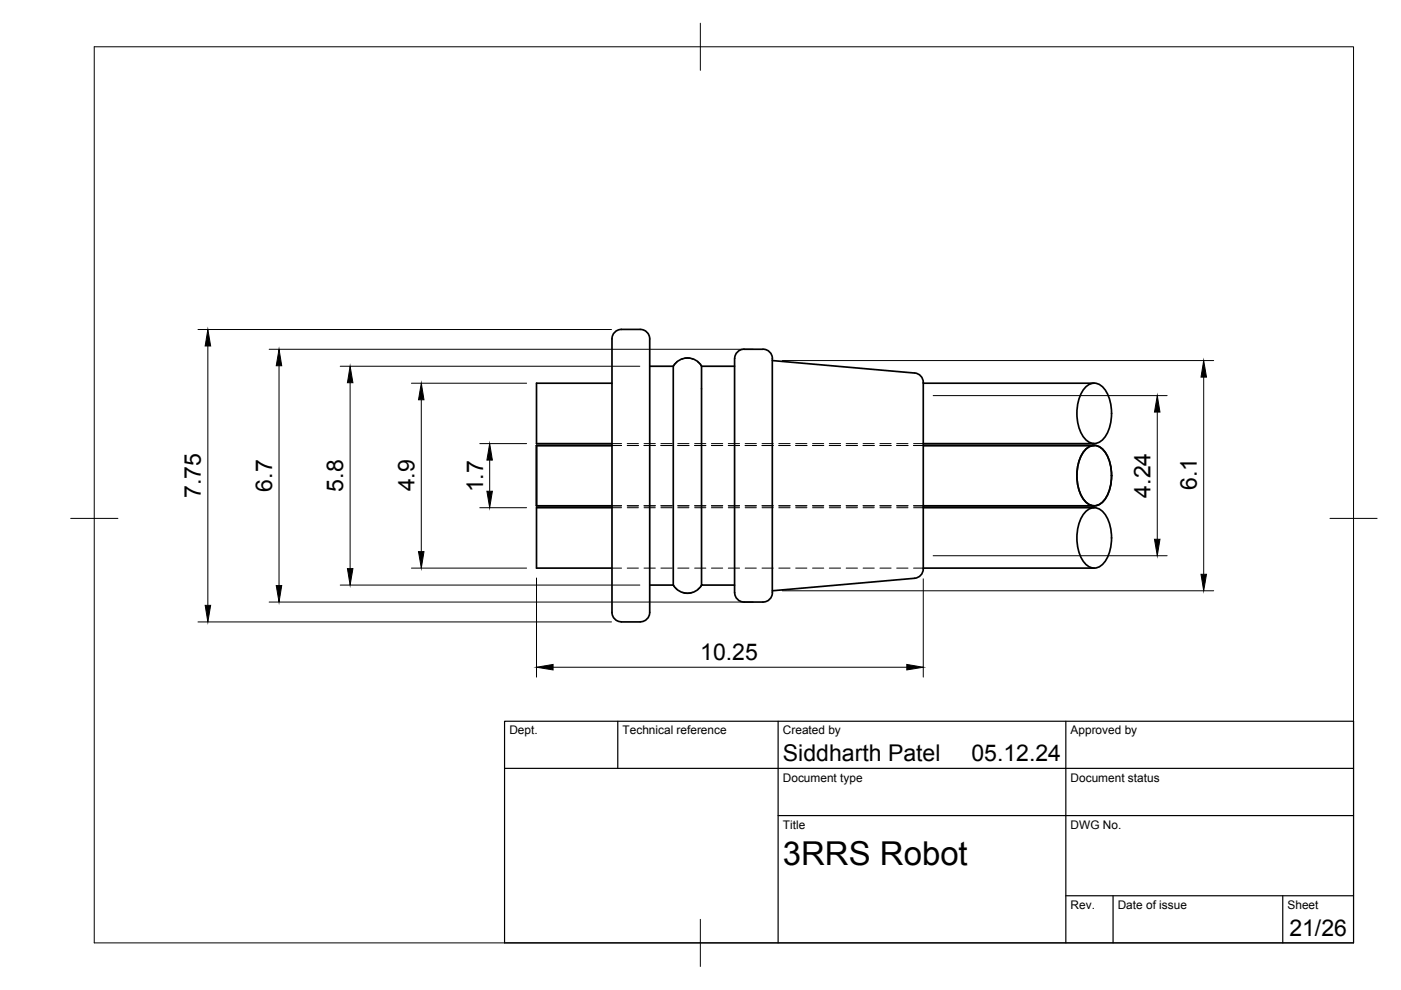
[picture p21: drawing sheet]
<svg xmlns="http://www.w3.org/2000/svg" width="297mm" height="210mm" viewBox="0 0 297 210" stroke-linecap="round" stroke-linejoin="round" font-family="sans-serif">
<defs><g id="words">
<text font-size="7" x="166" y="183.4">3RRS Robot</text>
<g font-size="4.9">
<text x="42.6" y="105.6" transform="rotate(-90 42.6 105.6)">7.75</text>
<text x="57.7" y="104.2" transform="rotate(-90 57.7 104.2)">6.7</text>
<text x="72.8" y="104.2" transform="rotate(-90 72.8 104.2)">5.8</text>
<text x="87.9" y="104.2" transform="rotate(-90 87.9 104.2)">4.9</text>
<text x="102.4" y="104.4" transform="rotate(-90 102.4 104.4)">1.7</text>
<text x="243.9" y="105.5" transform="rotate(-90 243.9 105.5)">4.24</text>
<text x="253.7" y="103.9" transform="rotate(-90 253.7 103.9)">6.1</text>
<text x="148.5" y="140">10.25</text>
<text x="166" y="161.4">Siddharth Patel</text>
<text x="206" y="161.4">05.12.24</text>
<text x="273.4" y="198.6">21/26</text>
</g>
<g font-size="2.5">
<text x="108" y="155.7">Dept.</text>
<text x="132" y="155.7">Technical reference</text>
<text x="166" y="155.7">Created by</text>
<text x="227" y="155.7">Approved by</text>
<text x="166" y="165.7">Document type</text>
<text x="227" y="165.7">Document status</text>
<text x="166" y="175.7">Title</text>
<text x="227" y="175.7">DWG No.</text>
<text x="227" y="192.7">Rev.</text>
<text x="237" y="192.7">Date of issue</text>
<text x="273" y="192.7">Sheet</text>
</g>
</g></defs>
<!-- layer: Visible -->
<g fill="none" stroke="#000" stroke-width=".36">
<path d="M129.8 71.9v57a2.94 2.94 0 0 0 .9 2.7l1.1 .2M131.7 69.8h4.1a2 2 0 0 1 2 2M131.8 69.8a2 2 0 0 0-2 2M137.8 71.9v57a2.94 2.94 0 0 1-1 2.7l-1 .2M137.8 77.7h4.9M142.7 77.7v46.4M142.8 77.6a3.5 3.5 0 0 1 6 0M155.7 77.7h-7v46.4h7M155.7 76v49.7M155.8 76a1.96 1.96 0 0 1 2-1.9l4-.1a2 2 0 0 1 2 2M163.7 76v49.7M163.7 76.4l30.2 2.7"/>
<path d="M193.9 79.1a2.29 2.29 0 0 1 1.8 2.8v38.7M129.8 94.5h-16.1v12.7h16.1M129.8 81.3h-16.1v12.8h16.1M195.7 94.5h36.3M195.7 94.1h36.3M195.7 81.3h36.3M230.1 95.3a2.52 2.52 0 0 1 4.3 .6 9.5 9.5 0 0 1-.5 10.5 2.52 2.52 0 0 1-4.3-.7 9.5 9.5 0 0 1 .5-10.4zM230.1 82.1a2.52 2.52 0 0 1 4.3 .6 9.5 9.5 0 0 1-.5 10.5 2.52 2.52 0 0 1-4.3-.7 9.5 9.5 0 0 1 .5-10.4zM129.8 107.6h-16.1v12.9h16.1M195.7 107.2h36.3M195.7 107.6h36.3M230.1 108.5a2.52 2.52 0 0 1 4.3 .7 9.5 9.5 0 0 1-.5 10.4 2.52 2.52 0 0 1-4.3-.7 9.5 9.5 0 0 1 .5-10.4z"/>
<path d="M131.7 131.9h4M137.8 124.1h4.9M142.8 124.1a3.5 3.5 0 0 0 6 0M155.8 125.6a2 2 0 0 0 2 2h4a2 2 0 0 0 2-2M193.9 122.6l-30.2 2.7M195.7 120.6a2 2 0 0 1-1.8 2M195.7 120.5h36.3"/>
</g>
<!-- layer: Hidden -->
<g fill="none" stroke="#000" stroke-width=".21">
<path d="M143.6 76.7l-.9 1M144.6 76.1l1.2-.2 1.1 .2M147.9 76.7l.8 1M129.8 94.5h2M129.8 94.1h2M133 94.5h2.4M133 94.1h2.4M136.5 94.5h2.4M136.5 94.1h2.4M140.1 94.5h2.4M140.1 94.1h2.4M143.7 94.5h2.4"/>
<path d="M143.7 94.1h2.4M147.3 94.5h2.3M147.3 94.1h2.3M150.8 94.5h2.4M150.8 94.1h2.4M154.4 94.5h2.4M154.4 94.1h2.4M158 94.5h2.4M158 94.1h2.4M161.6 94.5h2.3M161.6 94.1h2.3M165.1 94.5h2.4"/>
<path d="M165.1 94.1h2.4M168.7 94.5h2.4M168.7 94.1h2.4M172.3 94.5h2.3M172.3 94.1h2.3M175.8 94.5h2.4M175.8 94.1h2.4M179.4 94.5h2.4M179.4 94.1h2.4M183 94.5h2.4M183 94.1h2.4M186.6 94.5h2.3"/>
<path d="M186.6 94.1h2.3M190.1 94.5h2.4M190.1 94.1h2.4M193.7 94.5h2M193.7 94.1h2M129.8 107.2h2M129.8 107.6h2M133 107.2h2.4M133 107.6h2.4M136.5 107.2h2.4M136.5 107.6h2.4M140.1 107.2h2.4"/>
<path d="M140.1 107.6h2.4M143.7 107.2h2.4M143.7 107.6h2.4M147.3 107.2h2.3M147.3 107.6h2.3M150.8 107.2h2.4M150.8 107.6h2.4M154.4 107.2h2.4M154.4 107.6h2.4M158 107.2h2.4M158 107.6h2.4M161.6 107.2h2.3"/>
<path d="M161.6 107.6h2.3M165.1 107.2h2.4M165.1 107.6h2.4M168.7 107.2h2.4M168.7 107.6h2.4M172.3 107.2h2.3M172.3 107.6h2.3M175.8 107.2h2.4M175.8 107.6h2.4M179.4 107.2h2.4M179.4 107.6h2.4M183 107.2h2.4"/>
<path d="M183 107.6h2.4M186.6 107.2h2.3M186.6 107.6h2.3M190.1 107.2h2.4M190.1 107.6h2.4M193.7 107.2h2M193.7 107.6h2M129.8 120.5h2M133 120.5h2.4M136.5 120.5h2.4M140.1 120.5h2.4M142.7 124.1l.9 .9"/>
<path d="M143.7 120.5h2.4M144.6 125.6l1.2 .2 1.1-.2M147.3 120.5h2.3M148.7 124.1l-.8 .9M150.8 120.5h2.4M154.4 120.5h2.4M158 120.5h2.4M161.6 120.5h2.3M165.1 120.5h2.4M168.7 120.5h2.4M172.3 120.5h2.3M175.8 120.5h2.4"/>
<path d="M179.4 120.5h2.4M183 120.5h2.4M186.6 120.5h2.3M190.1 120.5h2.4M193.7 120.5h2"/>
</g>
<!-- layer: BORDER -->
<path d="M20 9.9h267v190h-267zM148.5 4.9v10M15 109.9h10M282 109.9h10M148.5 194.9v10" fill="none" stroke="#000" stroke-width=".21"/>
<!-- layer: TITLEBLOCK -->
<path d="M107 152.9h180v47h-180zM131 152.9v10M165 152.9v47M226 152.9v47M107 162.9h180M165 172.9h122M226 189.9h61M236 189.9v10M272 189.9v10" fill="none" stroke="#000" stroke-width=".25"/>
<!-- layer: FD_Dimensions -->
<g fill="none" stroke="#000" stroke-width=".21">
<path d="M42 69.9h87.6M44.1 73.4v54.9M57.1 74.1h102.6M59.2 77.5v46.7M72.1 77.7h63.6M165.9 76.4h91.4M255.2 80v41.8M74.2 81.1v39.5M87.2 81.3h24.5M89.3 84.8v32.2M101.7 94.1h10M103.8 97.6v6.6"/>
<path d="M197.8 83.9h49.7M245.4 87.4v26.9M101.7 107.6h10M197.8 117.8h49.7M42 131.9h87.6M57.1 127.6h102.6M72.1 124.1h63.6M87.2 120.5h24.5M113.7 122.5v21.1M165.9 125.3h91.4M195.7 122.7v20.9M117.3 141.5h75"/>
</g>
<g fill="#000" stroke="#000" stroke-width=".21">
<path d="M44.1 69.9l.6 3.5h-1.2zM59.2 74.1l.5 3.4h-1.1zM255.2 76.4l.6 3.6h-1.2zM74.2 77.7l.6 3.4h-1.1zM89.3 81.3l.6 3.5h-1.2zM103.8 94.1l.6 3.5h-1.2zM245.4 83.9l.5 3.5h-1.1zM88.7 117h1.2l-.6 3.5zM103.2 104.2h1.2l-.6 3.4zM244.8 114.3h1.1l-.5 3.5zM43.5 128.3h1.2l-.6 3.6zM58.6 124.2h1.1l-.5 3.4z"/>
<path d="M73.7 120.6h1.1l-.6 3.5zM254.6 121.8h1.2l-.6 3.5zM113.7 141.5l3.6-.6v1.1zM192.3 140.9l3.4 .6-3.4 .5z"/>
</g>
<use href="#words"/>
</svg>
